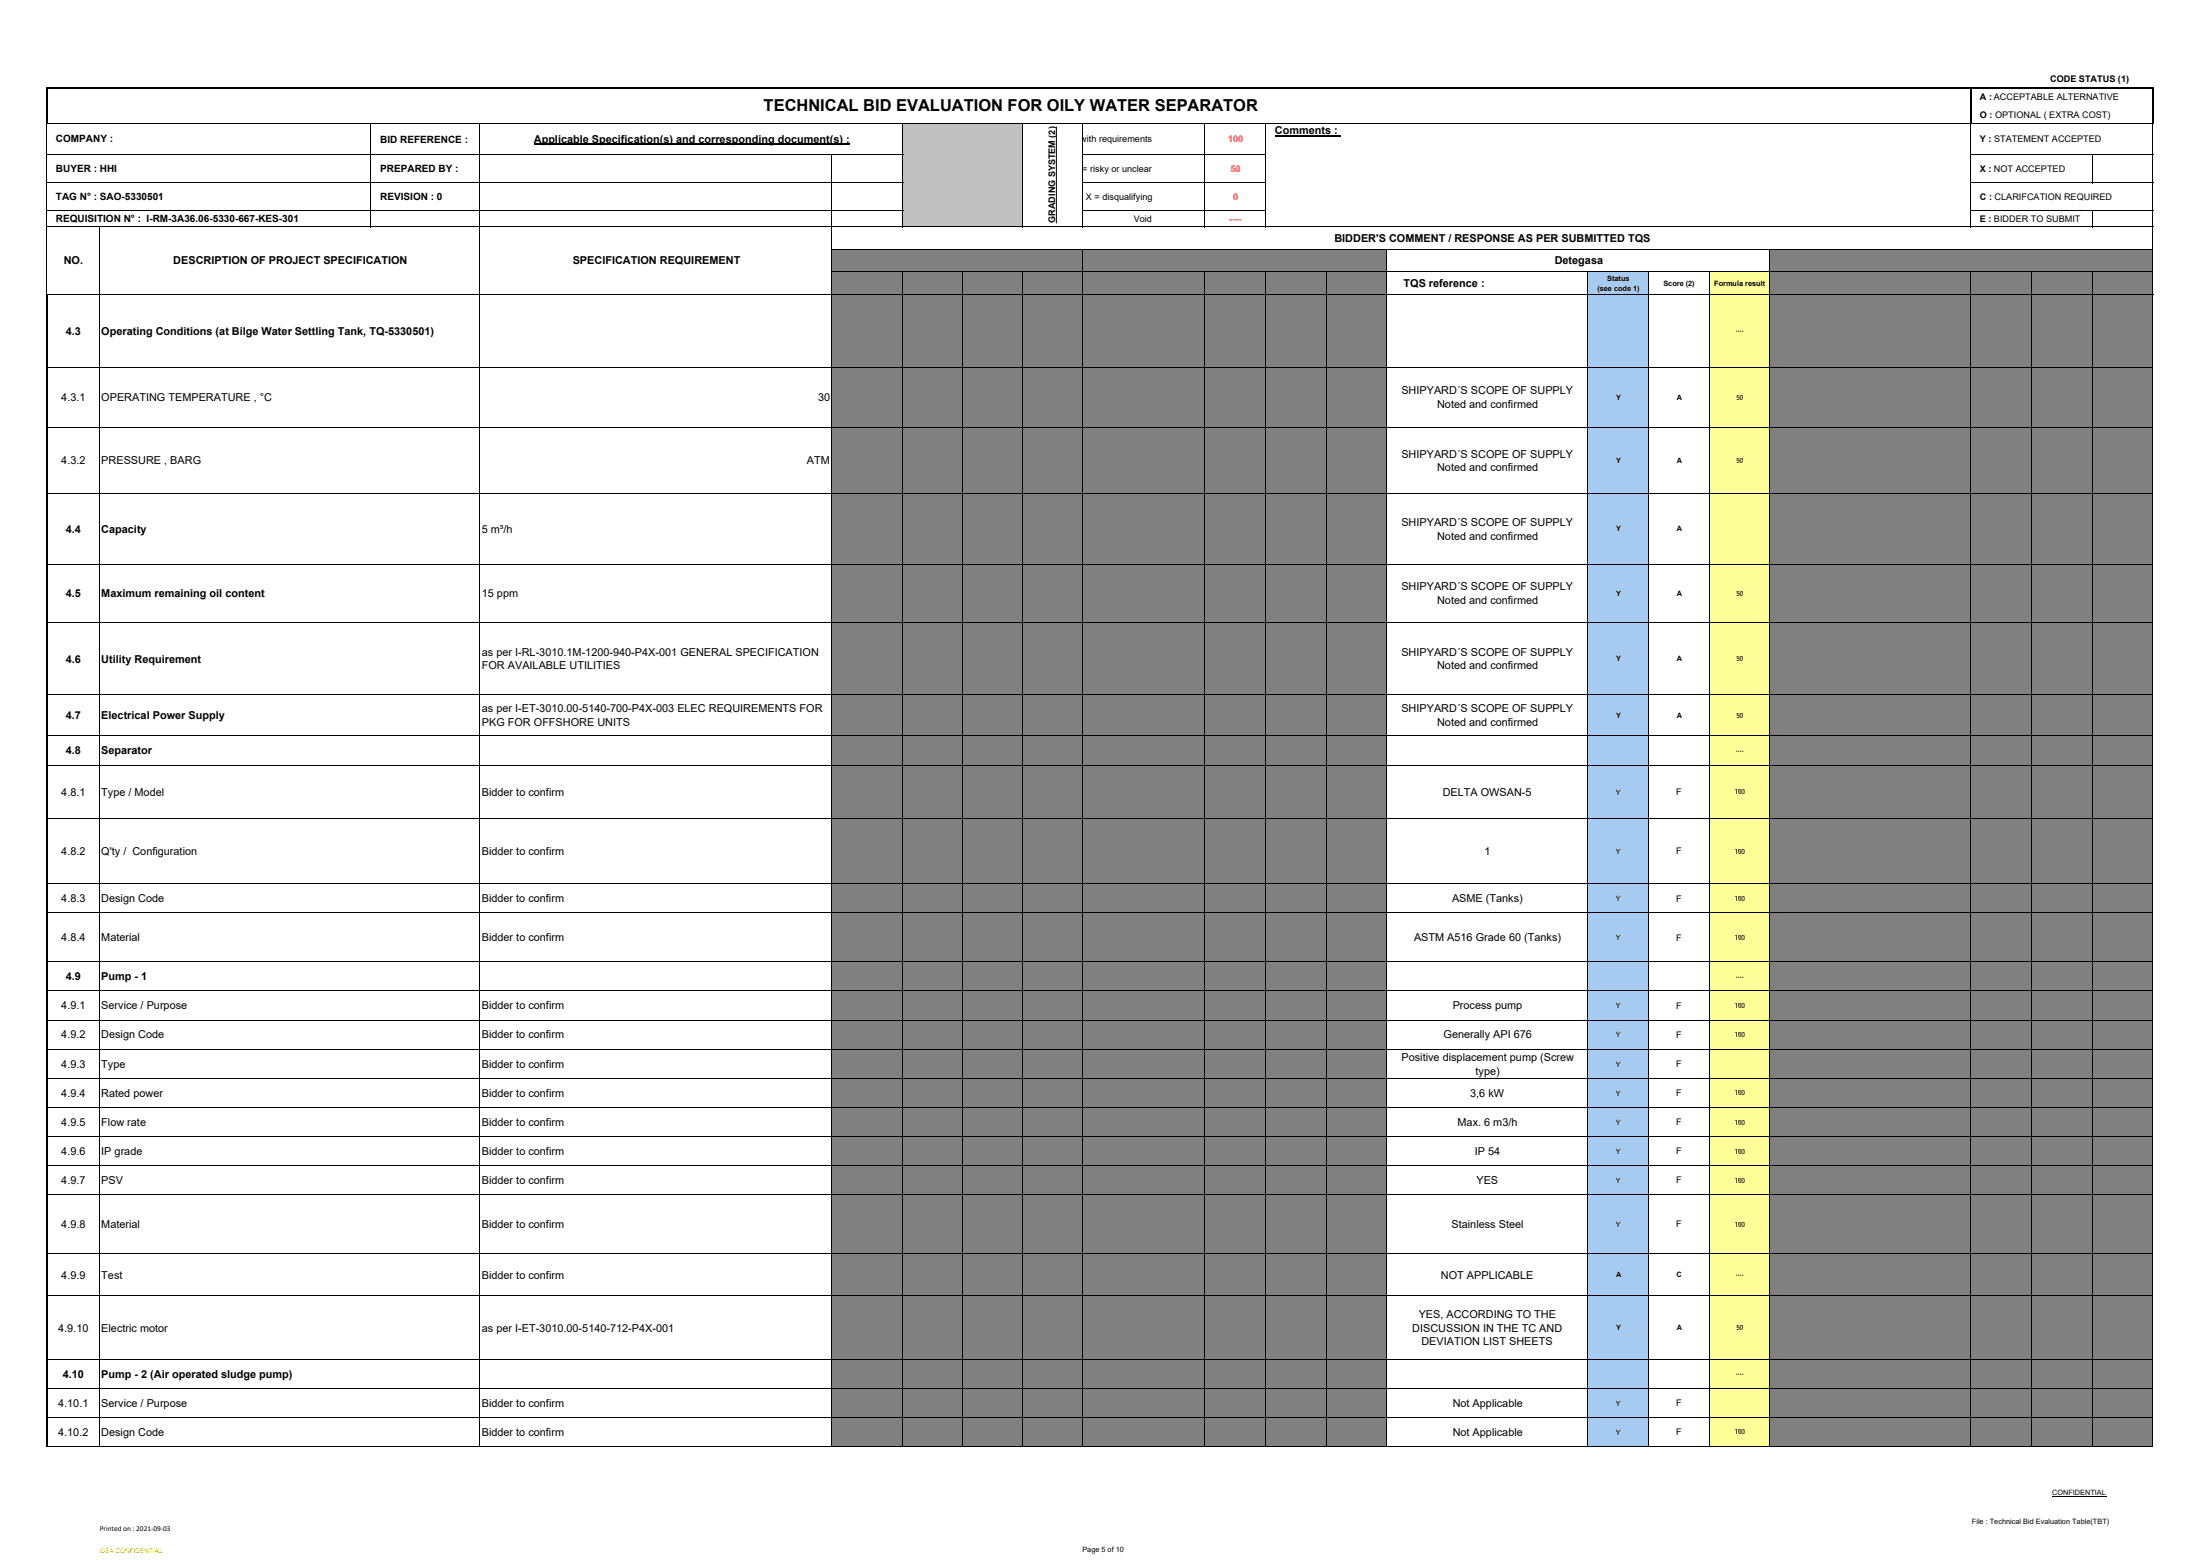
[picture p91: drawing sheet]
<svg xmlns="http://www.w3.org/2000/svg" width="420mm" height="297mm" viewBox="0 0 420 297" stroke-linecap="round" stroke-linejoin="round" font-family="sans-serif">
<defs><g id="words">
<text font-size="3.1" x="145.4" y="21.2">TECHNICAL BID EVALUATION FOR OILY WATER SEPARATOR</text>
<g font-size="2.1">
<text x="101.7" y="27.1">Applicable Specification(s) and corresponding document(s) :</text>
<text x="242.8" y="25.6">Comments :</text>
<text x="254.2" y="46">BIDDER'S COMMENT / RESPONSE AS PER SUBMITTED TQS</text>
<text x="12.1" y="50.3">NO.</text>
<text x="33" y="50.3">DESCRIPTION OF PROJECT SPECIFICATION</text>
<text x="109.1" y="50.3">SPECIFICATION REQUIREMENT</text>
<text x="296.1" y="50.3">Detegasa</text>
<text x="267.3" y="54.7">TQS reference :</text>
<text x="12.5" y="63.7">4.3</text>
<text x="19.3" y="63.7">Operating Conditions (at Bilge Water Settling Tank, TQ-5330501)</text>
<text x="11.7" y="76.4">4.3.1</text>
<text x="19.3" y="76.4">OPERATING TEMPERATURE , °C</text>
<text x="155.8" y="76.4">30</text>
<text x="266.9" y="75.1">SHIPYARD´S SCOPE OF SUPPLY</text>
<text x="273.7" y="77.7">Noted and confirmed</text>
<text x="11.7" y="88.4">4.3.2</text>
<text x="19.3" y="88.4">PRESSURE , BARG</text>
<text x="153.7" y="88.4">ATM</text>
<text x="266.9" y="87.1">SHIPYARD´S SCOPE OF SUPPLY</text>
<text x="273.7" y="89.7">Noted and confirmed</text>
<text x="12.5" y="101.4">4.4</text>
<text x="19.3" y="101.4">Capacity</text>
<text x="91.8" y="101.4">5 m³/h</text>
<text x="266.9" y="100.1">SHIPYARD´S SCOPE OF SUPPLY</text>
<text x="273.7" y="102.7">Noted and confirmed</text>
<text x="12.5" y="113.7">4.5</text>
<text x="19.3" y="113.6">Maximum remaining oil content</text>
<text x="91.8" y="113.7">15 ppm</text>
<text x="266.9" y="112.4">SHIPYARD´S SCOPE OF SUPPLY</text>
<text x="273.7" y="115">Noted and confirmed</text>
<text x="91.8" y="124.8">as per I-RL-3010.1M-1200-940-P4X-001 GENERAL SPECIFICATION</text>
<text x="266.9" y="124.8">SHIPYARD´S SCOPE OF SUPPLY</text>
<text x="12.5" y="126.2">4.6</text>
<text x="19.3" y="126.2">Utility Requirement</text>
<text x="91.8" y="127.5">FOR AVAILABLE UTILITIES</text>
<text x="273.7" y="127.5">Noted and confirmed</text>
<text x="12.5" y="136.9">4.7</text>
<text x="19.3" y="136.9">Electrical Power Supply</text>
<text x="91.8" y="135.6">as per I-ET-3010.00-5140-700-P4X-003 ELEC REQUIREMENTS FOR</text>
<text x="266.9" y="135.6">SHIPYARD´S SCOPE OF SUPPLY</text>
<text x="12.5" y="143.6">4.8</text>
<text x="19.3" y="143.6">Separator</text>
<text x="91.8" y="138.3">PKG FOR OFFSHORE UNITS</text>
<text x="273.7" y="138.3">Noted and confirmed</text>
<text x="11.7" y="151.5">4.8.1</text>
<text x="19.3" y="151.5">Type / Model</text>
<text x="91.8" y="151.5">Bidder to confirm</text>
<text x="274.8" y="151.5">DELTA OWSAN-5</text>
<text x="11.7" y="162.8">4.8.2</text>
<text x="19.3" y="162.8">Q'ty / Configuration</text>
<text x="91.8" y="162.8">Bidder to confirm</text>
<text x="282.7" y="162.8">1</text>
<text x="11.7" y="171.8">4.8.3</text>
<text x="19.3" y="171.8">Design Code</text>
<text x="91.8" y="171.8">Bidder to confirm</text>
<text x="276.6" y="171.8">ASME (Tanks)</text>
<text x="11.7" y="179.2">4.8.4</text>
<text x="19.3" y="179.2">Material</text>
<text x="91.8" y="179.2">Bidder to confirm</text>
<text x="269.3" y="179.2">ASTM A516 Grade 60 (Tanks)</text>
<text x="12.5" y="186.6">4.9</text>
<text x="19.3" y="186.6">Pump - 1</text>
<text x="11.7" y="192.2">4.9.1</text>
<text x="11.7" y="197.7">4.9.2</text>
<text x="19.3" y="192.2">Service / Purpose</text>
<text x="19.3" y="197.7">Design Code</text>
<text x="91.8" y="197.7">Bidder to confirm</text>
<text x="91.8" y="192.2">Bidder to confirm</text>
<text x="274.9" y="197.7">Generally API 676</text>
<text x="276.7" y="192.2">Process pump</text>
<text x="11.7" y="203.3">4.9.3</text>
<text x="19.3" y="203.3">Type</text>
<text x="91.8" y="203.3">Bidder to confirm</text>
<text x="266.9" y="202">Positive displacement pump (Screw</text>
<text x="11.7" y="208.8">4.9.4</text>
<text x="19.3" y="208.8">Rated power</text>
<text x="91.8" y="208.8">Bidder to confirm</text>
<text x="280" y="208.8">3,6 kW</text>
<text x="281" y="204.6">type)</text>
<text x="11.7" y="214.4">4.9.5</text>
<text x="19.3" y="214.4">Flow rate</text>
<text x="91.8" y="214.4">Bidder to confirm</text>
<text x="277.6" y="214.4">Max. 6 m3/h</text>
<text x="11.7" y="219.9">4.9.6</text>
<text x="19.3" y="219.9">IP grade</text>
<text x="91.8" y="219.9">Bidder to confirm</text>
<text x="280.9" y="219.9">IP 54</text>
<text x="11.7" y="225.5">4.9.7</text>
<text x="19.3" y="225.5">PSV</text>
<text x="91.8" y="225.5">Bidder to confirm</text>
<text x="281.2" y="225.5">YES</text>
<text x="11.7" y="233.8">4.9.8</text>
<text x="19.3" y="233.8">Material</text>
<text x="91.8" y="233.8">Bidder to confirm</text>
<text x="276.5" y="233.8">Stainless Steel</text>
<text x="11.7" y="243.5">4.9.9</text>
<text x="19.3" y="243.5">Test</text>
<text x="91.8" y="243.5">Bidder to confirm</text>
<text x="274.4" y="243.5">NOT APPLICABLE</text>
<text x="270.2" y="250.9">YES, ACCORDING TO THE</text>
<text x="11.1" y="253.5">4.9.10</text>
<text x="19.3" y="253.5">Electric motor</text>
<text x="91.8" y="253.5">as per I-ET-3010.00-5140-712-P4X-001</text>
<text x="269" y="253.5">DISCUSSION IN THE TC AND</text>
<text x="270.7" y="256.2">DEVIATION LIST SHEETS</text>
<text x="12" y="262.3">4.10</text>
<text x="19.3" y="262.3">Pump - 2 (Air operated sludge pump)</text>
<text x="11.1" y="267.8">4.10.1</text>
<text x="19.3" y="267.8">Service / Purpose</text>
<text x="91.8" y="267.8">Bidder to confirm</text>
<text x="276.7" y="267.8">Not Applicable</text>
<text x="11.1" y="273.4">4.10.2</text>
<text x="19.3" y="273.4">Design Code</text>
<text x="91.8" y="273.4">Bidder to confirm</text>
<text x="276.7" y="273.4">Not Applicable</text>
</g>
<g font-size="1.9">
<text x="10.7" y="27.1">COMPANY :</text>
<text x="72.4" y="27.1">BID REFERENCE :</text>
<text x="10.7" y="32.7">BUYER : HHI</text>
<text x="72.4" y="32.8">PREPARED BY :</text>
<text x="10.7" y="38.1">TAG N° : SAO-5330501</text>
<text x="72.4" y="38.1">REVISION : 0</text>
<text x="10.7" y="42.2">REQUISITION N° : I-RM-3A36.06-5330-667-KES-301</text>
</g>
<g font-size="1.7">
<text x="390.5" y="15.7">CODE STATUS (1)</text>
<text x="377.1" y="19.1">A : ACCEPTABLE ALTERNATIVE</text>
<text x="377.1" y="22.4">O : OPTIONAL ( EXTRA COST)</text>
<text x="205.8" y="27.1">with requirements</text>
<text x="377.1" y="27.1">Y : STATEMENT ACCEPTED</text>
<text x="206.1" y="32.8">= risky or unclear</text>
<text x="377.1" y="32.8">X : NOT ACCEPTED</text>
<text x="206.8" y="38.1">X = disqualifying</text>
<text x="377.1" y="38.1">C : CLARIFCATION REQUIRED</text>
<text x="200.9" y="42.5" transform="rotate(-90 200.9 42.5)">GRADING SYSTEM (2)</text>
<text x="215.9" y="42.3">Void</text>
<text x="377.1" y="42.3">E : BIDDER TO SUBMIT</text>
<text x="319.2" y="151.4">F</text>
<text x="319.2" y="162.7">F</text>
<text x="319.2" y="171.7">F</text>
<text x="319.2" y="179.1">F</text>
<text x="319.2" y="192.1">F</text>
<text x="319.2" y="197.6">F</text>
<text x="319.2" y="203.2">F</text>
<text x="319.2" y="208.7">F</text>
<text x="319.2" y="214.2">F</text>
<text x="319.2" y="219.8">F</text>
<text x="319.2" y="225.3">F</text>
<text x="319.2" y="233.7">F</text>
<text x="319.2" y="267.7">F</text>
<text x="319.2" y="273.3">F</text>
</g>
<g font-size="1.7" fill="#f00">
<text x="233.9" y="27.1">100</text>
<text x="234.3" y="32.8">50</text>
<text x="234.9" y="38.1">0</text>
<text x="234.1" y="42.3">----</text>
</g>
<g font-size="1.4">
<text x="306.1" y="53.5">Status</text>
<text x="304.2" y="55.3">(see code 1)</text>
<text x="316.8" y="54.4">Score (2)</text>
<text x="326.5" y="54.4">Formula result</text>
<text x="330.6" y="63.5">----</text>
<text x="307.8" y="76.2">Y</text>
<text x="319.4" y="76.2">A</text>
<text x="330.7" y="76.2">50</text>
<text x="307.8" y="88.2">Y</text>
<text x="319.4" y="88.2">A</text>
<text x="330.7" y="88.2">50</text>
<text x="307.8" y="101.2">Y</text>
<text x="319.4" y="101.2">A</text>
<text x="307.8" y="113.5">Y</text>
<text x="319.4" y="113.5">A</text>
<text x="330.7" y="113.5">50</text>
<text x="307.8" y="125.9">Y</text>
<text x="319.4" y="125.9">A</text>
<text x="330.7" y="125.9">50</text>
<text x="307.8" y="136.7">Y</text>
<text x="319.4" y="136.7">A</text>
<text x="330.7" y="136.7">50</text>
<text x="330.6" y="143.4">----</text>
<text x="307.8" y="151.3">Y</text>
<text x="330.4" y="151.3">100</text>
<text x="307.8" y="162.6">Y</text>
<text x="330.4" y="162.6">100</text>
<text x="307.8" y="171.6">Y</text>
<text x="330.4" y="171.5">100</text>
<text x="307.8" y="179">Y</text>
<text x="330.4" y="179">100</text>
<text x="307.8" y="192">Y</text>
<text x="330.4" y="191.9">100</text>
<text x="330.6" y="186.4">----</text>
<text x="307.8" y="197.5">Y</text>
<text x="330.4" y="197.5">100</text>
<text x="307.8" y="203.1">Y</text>
<text x="307.8" y="208.6">Y</text>
<text x="330.4" y="208.6">100</text>
<text x="307.8" y="214.2">Y</text>
<text x="330.4" y="214.1">100</text>
<text x="307.8" y="219.7">Y</text>
<text x="330.4" y="219.7">100</text>
<text x="307.8" y="225.3">Y</text>
<text x="330.4" y="225.2">100</text>
<text x="307.8" y="233.6">Y</text>
<text x="330.4" y="233.6">100</text>
<text x="307.8" y="243.2">A</text>
<text x="319.3" y="243.2">C</text>
<text x="330.6" y="243.2">----</text>
<text x="307.8" y="253.3">Y</text>
<text x="319.4" y="253.3">A</text>
<text x="330.7" y="253.3">50</text>
<text x="330.6" y="262">----</text>
<text x="307.8" y="267.6">Y</text>
<text x="307.8" y="273.2">Y</text>
<text x="330.4" y="273.1">100</text>
<text x="390.9" y="284.7">CONFIDENTIAL</text>
<text x="19" y="291.5">Printed on : 2021‐09‐03</text>
<text x="375.6" y="290.2">File : Technical Bid Evaluation Table(TBT)</text>
<text x="206.2" y="295.4">Page 5 of 10</text>
</g>
<text font-size="1.2" fill="#f59b00" x="19.1" y="295.7">GEA CONFIDENTIAL</text>
</g></defs>
<path d="M171.9 23.5h22.9v19.8h-22.9z" fill="#c0c0c0"/>
<g fill="#808080">
<path d="M158.4 47.5h105.8v4.3h-105.8z"/>
<path d="M337.1 47.5h73v4.3h-73z"/>
<path d="M158.4 51.8h105.8v4.3h-105.8z"/>
</g>
<path d="M302.4 51.8h11.6v4.3h-11.6z" fill="#a6caf0"/>
<path d="M325.5 51.8h11.6v4.3h-11.6z" fill="#ffff9a"/>
<path d="M337.1 51.8h73v4.3h-73z" fill="#808080"/>
<path d="M101.7 27.5h60.1M242.8 25.9h12.5" fill="none" stroke="#000" stroke-width=".21"/>
<g fill="none" stroke="#000" stroke-width=".19">
<path d="M8.9 23.6v32.5M9 29.4h163M9 34.8h163M9 23.5h366.2M70.6 23.6v19.7M91.4 23.6v32.5M158.4 29.5v26.6M171.9 23.6v19.7M194.7 23.6v19.7M201.2 24.2v18.3M206.1 23.6v19.7M206.2 29.4h34.9"/>
<path d="M206.2 34.8h34.9M229.5 23.6v19.7M241 23.6v19.7M375.4 23.6v19.7M375.4 29.4h34.7M375.4 34.8h34.7M375.5 23.5h34.4M398.5 29.5v5.4M410 23.6v32.5M9 40.1h163M9 43.2h401.1M9 56h401.1"/>
<path d="M18.9 43.3v12.8M158.5 47.5h251.6M158.5 51.8h251.6M171.9 51.9v4.2M183.3 51.9v4.2M194.7 51.9v4.2M206.1 47.6v8.5M206.2 40.1h34.9M229.5 51.9v4.2M241 51.9v4.2M252.6 51.9v4.2M264.1 47.6v8.5"/>
<path d="M302.4 51.9v4.2M314 51.9v4.2M325.5 51.9v4.2M337.1 47.6v8.5M375.4 51.9v4.2M375.4 40.1h34.7M386.9 51.9v4.2M398.5 40.2v3.1M398.5 51.9v4.2"/>
</g>
<path d="M8.9 16.6v7M9 16.8h401.2M375.4 17v6.6M410 17v6.6" fill="none" stroke="#000" stroke-width=".34"/>
<path d="M158.4 56.1h105.8v219.4h-105.8z" fill="#808080"/>
<path d="M302.4 56.1h11.6v219.4h-11.6z" fill="#a6caf0"/>
<path d="M314 56.1h11.6v219.4h-11.6z" fill="#fff"/>
<path d="M325.5 56.1h11.6v219.4h-11.6z" fill="#ffff9a"/>
<path d="M337.1 56.1h73v219.4h-73z" fill="#808080"/>
<path d="M8.9 56v219.5" fill="none" stroke="#000" stroke-width=".34"/>
<g fill="none" stroke="#000" stroke-width=".19">
<path d="M9 56h401.1M18.9 56.1v219.4M91.4 56.1v219.4M158.4 56.1v219.4M171.9 56.1v219.4M183.3 56.1v219.4M194.7 56.1v219.4M206.1 56.1v219.4M229.5 56.1v219.4M241 56.1v219.4M252.6 56.1v219.4M264.1 56.1v219.4"/>
<path d="M302.4 56.1v219.4M314 56.1v219.4M325.5 56.1v219.4M337.1 56.1v219.4M375.4 56.1v219.4M386.9 56.1v219.4M398.5 56.1v219.4M410 56.1v219.4M9 69.9h401.1M9 81.4h401.1M9 93.9h401.1M9 107.4h401.1"/>
<path d="M9 118.5h401.1M9 132.2h401.1M9 140.1h401.1M9 145.7h401.1M9 155.9h401.1M9 168.3h401.1M9 173.8h401.1M9 183.1h401.1M9 188.7h401.1M9 194.2h401.1M9 199.8h401.1M9 205.3h401.1"/>
<path d="M9 210.9h401.1M9 216.4h401.1M9 222h401.1M9 227.5h401.1M9 238.6h401.1M9 246.8h401.1M9 258.8h401.1M9 264.3h401.1M9 269.9h401.1M9 275.4h401.1M390.9 284.9h10.2"/>
</g>
<use href="#words"/>
</svg>
